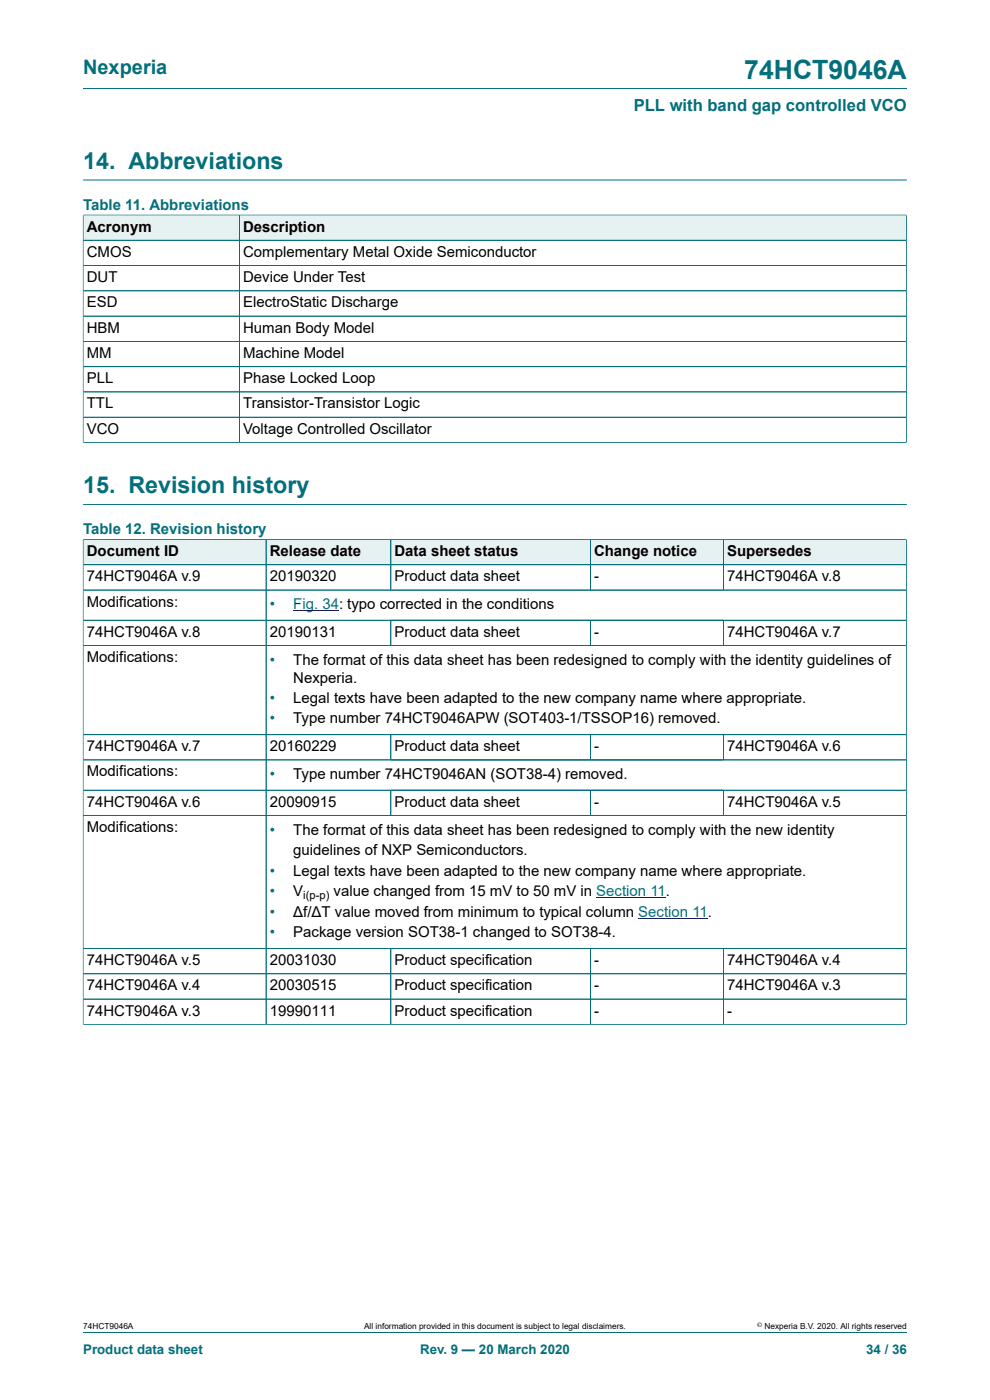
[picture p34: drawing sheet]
<svg xmlns="http://www.w3.org/2000/svg" width="210mm" height="297mm" viewBox="0 0 210 297" stroke-linecap="round" stroke-linejoin="round" font-family="sans-serif">
<defs><g id="words">
<text font-size="5.6" fill="#036f7b" x="157.9" y="16.8">74HCT9046A</text>
<g font-size="4.9" fill="#036f7b">
<text x="17.6" y="35.9">14. Abbreviations</text>
<text x="17.6" y="104.7">15. Revision history</text>
</g>
<text font-size="4.2" fill="#036f7b" x="17.6" y="15.6">Nexperia</text>
<text font-size="3.5" fill="#036f7b" x="134.4" y="23.7">PLL with band gap controlled VCO</text>
<g font-size="3.2" fill="#036f7b">
<text x="17.6" y="44.5">Table 11. Abbreviations</text>
<text x="17.6" y="113.4">Table 12. Revision history</text>
<text x="57.2" y="129.2">•</text>
<text x="57.2" y="141">•</text>
<text x="57.2" y="149.1">•</text>
<text x="57.2" y="153.5">•</text>
<text x="57.2" y="165.3">•</text>
<text x="57.2" y="177">•</text>
<text x="57.2" y="185.8">•</text>
<text x="57.2" y="190.2">•</text>
<text x="57.2" y="194.5">•</text>
<text x="57.2" y="198.8">•</text>
</g>
<g font-size="3.2">
<text x="18.4" y="49.1">Acronym</text>
<text x="51.6" y="49.1">Description</text>
<text x="18.4" y="54.5">CMOS</text>
<text x="18.4" y="59.8">DUT</text>
<text x="51.6" y="54.5">Complementary Metal Oxide Semiconductor</text>
<text x="51.6" y="59.8">Device Under Test</text>
<text x="18.4" y="65.2">ESD</text>
<text x="51.6" y="65.2">ElectroStatic Discharge</text>
<text x="18.4" y="70.6">HBM</text>
<text x="51.6" y="70.6">Human Body Model</text>
<text x="18.4" y="75.9">MM</text>
<text x="51.6" y="75.9">Machine Model</text>
<text x="18.4" y="81.3">PLL</text>
<text x="51.6" y="81.3">Phase Locked Loop</text>
<text x="18.4" y="86.7">TTL</text>
<text x="51.6" y="86.7">Transistor-Transistor Logic</text>
<text x="18.4" y="92">VCO</text>
<text x="51.6" y="92">Voltage Controlled Oscillator</text>
<text x="18.4" y="117.9">Document ID</text>
<text x="57.2" y="117.9">Release date</text>
<text x="83.7" y="117.9">Data sheet status</text>
<text x="126" y="117.9">Change notice</text>
<text x="154.2" y="117.9">Supersedes</text>
<text x="18.4" y="123.3">74HCT9046A v.9</text>
<text x="57.2" y="123.3">20190320</text>
<text x="83.7" y="123.3">Product data sheet</text>
<text x="126" y="123.3">-</text>
<text x="154.2" y="123.3">74HCT9046A v.8</text>
<text x="18.4" y="128.7">Modifications:</text>
<text x="18.4" y="135.1">74HCT9046A v.8</text>
<text x="57.2" y="135.1">20190131</text>
<text x="83.7" y="135.1">Product data sheet</text>
<text x="126" y="135.1">-</text>
<text x="154.2" y="135.1">74HCT9046A v.7</text>
<text x="18.4" y="140.5">Modifications:</text>
<text x="62.2" y="141">The format of this data sheet has been redesigned to comply with the identity guidelines of</text>
<text x="62.2" y="144.8">Nexperia.</text>
<text x="62.2" y="149.1">Legal texts have been adapted to the new company name where appropriate.</text>
<text x="62.2" y="153.5">Type number 74HCT9046APW (SOT403-1/TSSOP16) removed.</text>
<text x="18.4" y="159.4">74HCT9046A v.7</text>
<text x="57.2" y="159.4">20160229</text>
<text x="83.7" y="159.4">Product data sheet</text>
<text x="126" y="159.4">-</text>
<text x="154.2" y="159.4">74HCT9046A v.6</text>
<text x="18.4" y="164.7">Modifications:</text>
<text x="62.2" y="165.3">Type number 74HCT9046AN (SOT38-4) removed.</text>
<text x="18.4" y="171.1">74HCT9046A v.6</text>
<text x="57.2" y="171.1">20090915</text>
<text x="83.7" y="171.1">Product data sheet</text>
<text x="126" y="171.1">-</text>
<text x="154.2" y="171.1">74HCT9046A v.5</text>
<text x="18.4" y="176.5">Modifications:</text>
<text x="62.2" y="177">The format of this data sheet has been redesigned to comply with the new identity</text>
<text x="62.2" y="181.5">guidelines of NXP Semiconductors.</text>
<text x="62.2" y="185.8">Legal texts have been adapted to the new company name where appropriate.</text>
<text x="62.2" y="190.2">V</text>
<text x="70.8" y="190.2">value changed from 15 mV to 50 mV in Section 11.</text>
<text x="62.2" y="194.5">Δf/ΔT value moved from minimum to typical column Section 11.</text>
<text x="62.2" y="198.8">Package version SOT38-1 changed to SOT38-4.</text>
<text x="18.4" y="204.7">74HCT9046A v.5</text>
<text x="57.2" y="204.7">20031030</text>
<text x="83.7" y="204.7">Product specification</text>
<text x="126" y="204.7">-</text>
<text x="154.2" y="204.7">74HCT9046A v.4</text>
<text x="18.4" y="210.1">74HCT9046A v.4</text>
<text x="18.4" y="215.5">74HCT9046A v.3</text>
<text x="57.2" y="210.1">20030515</text>
<text x="57.2" y="215.5">19990111</text>
<text x="83.7" y="210.1">Product specification</text>
<text x="83.7" y="215.5">Product specification</text>
<text x="126" y="210.1">-</text>
<text x="126" y="215.5">-</text>
<text x="154.2" y="210.1">74HCT9046A v.3</text>
<text x="154.2" y="215.5">-</text>
</g>
<text font-size="3.2" fill="#00f" x="62.2" y="129.2">Fig. 34: typo corrected in the conditions</text>
<g font-size="2.8" fill="#036f7b">
<text x="17.6" y="287.2">Product data sheet</text>
<text x="89.1" y="287.2">Rev. 9 — 20 March 2020</text>
<text x="183.7" y="287.2">34 / 36</text>
</g>
<text font-size="2.4" x="64.3" y="190.8">i(p-p)</text>
<g font-size="1.8">
<text x="17.6" y="282">74HCT9046A</text>
<text x="77.2" y="282">All information provided in this document is subject to legal disclaimers.</text>
<text x="162.2" y="282">Nexperia B.V. 2020. All rights reserved</text>
</g>
<text font-size="1.4" x="160.6" y="281.6">©</text>
</g></defs>
<path d="M17.6 18.8h174.8M17.6 38.2h174.8" fill="none" stroke="#036f7b" stroke-width=".21"/>
<path d="M17.7 45.7h33v5.2h-33z" fill="#e6f1f2"/>
<path d="M17.6 45.5v5.5h33.2v-5.4h-33.2" fill="none" stroke="#036f7b" stroke-width=".21"/>
<path d="M50.9 45.7h141.3v5.2h-141.3z" fill="#e6f1f2"/>
<g fill="none" stroke="#036f7b" stroke-width=".21">
<path d="M17.6 51h174.7M17.6 56.3h174.7M17.6 45.7v48.2M17.7 45.6h174.6M50.8 45.6v48.3M192.3 45.5v48.4M17.6 61.7h174.7M17.6 67.1h174.7M17.6 72.4h174.7M17.6 77.8h174.7M17.6 93.9h174.7M17.6 83.1h174.7"/>
<path d="M17.6 88.5h174.7M17.6 107h174.8"/>
</g>
<path d="M17.7 114.5h38.7v5.2h-38.7z" fill="#e6f1f2"/>
<path d="M17.6 114.4v5.4h38.8v-5.4h-38.8" fill="none" stroke="#036f7b" stroke-width=".21"/>
<path d="M56.5 114.5h26.3v5.2h-26.3z" fill="#e6f1f2"/>
<path d="M56.4 114.4h26.5v5.4h-26.5z" fill="none" stroke="#036f7b" stroke-width=".21"/>
<path d="M83 114.5h42.2v5.2h-42.2z" fill="#e6f1f2"/>
<path d="M82.9 114.4h42.3v5.4h-42.3z" fill="none" stroke="#036f7b" stroke-width=".21"/>
<path d="M125.3 114.5h28.1v5.2h-28.1z" fill="#e6f1f2"/>
<path d="M125.2 114.4h28.3v5.4h-28.3z" fill="none" stroke="#036f7b" stroke-width=".21"/>
<path d="M153.5 114.5h38.7v5.2h-38.7z" fill="#e6f1f2"/>
<g fill="none" stroke="#036f7b" stroke-width=".21">
<path d="M17.6 119.8h174.7M17.6 114.5v102.9M17.7 114.4h174.6M56.4 114.5v102.8M82.9 114.5v10.7M125.2 114.5v10.7M153.5 114.4v10.8M192.3 114.4v103M17.6 131.6h174.7M82.9 131.6v5.3M125.2 131.6v5.3M153.5 131.6v5.3"/>
<path d="M192.3 125.2h-174.7M192.3 136.9h-174.7M82.9 155.9v5.3M125.2 155.9v5.3M153.5 155.9v5.3M192.3 155.9h-174.7M17.6 161.2h174.7M82.9 167.6v5.4M125.2 167.6v5.4M153.5 167.6v5.4M192.3 167.6h-174.7M192.3 173h-174.7"/>
<path d="M17.6 217.3h174.7M17.6 201.2h174.7M17.6 206.6h174.7M17.6 211.9h174.7M82.9 201.2v16.1M125.2 201.2v16.1M153.5 201.2v16.1M17.6 282.6h174.8"/>
</g>
<path d="M62.2 129.5h9.7M126.5 190.5h14.8M135.4 194.8h14.8" fill="none" stroke="#00f" stroke-width=".21"/>
<use href="#words"/>
</svg>
